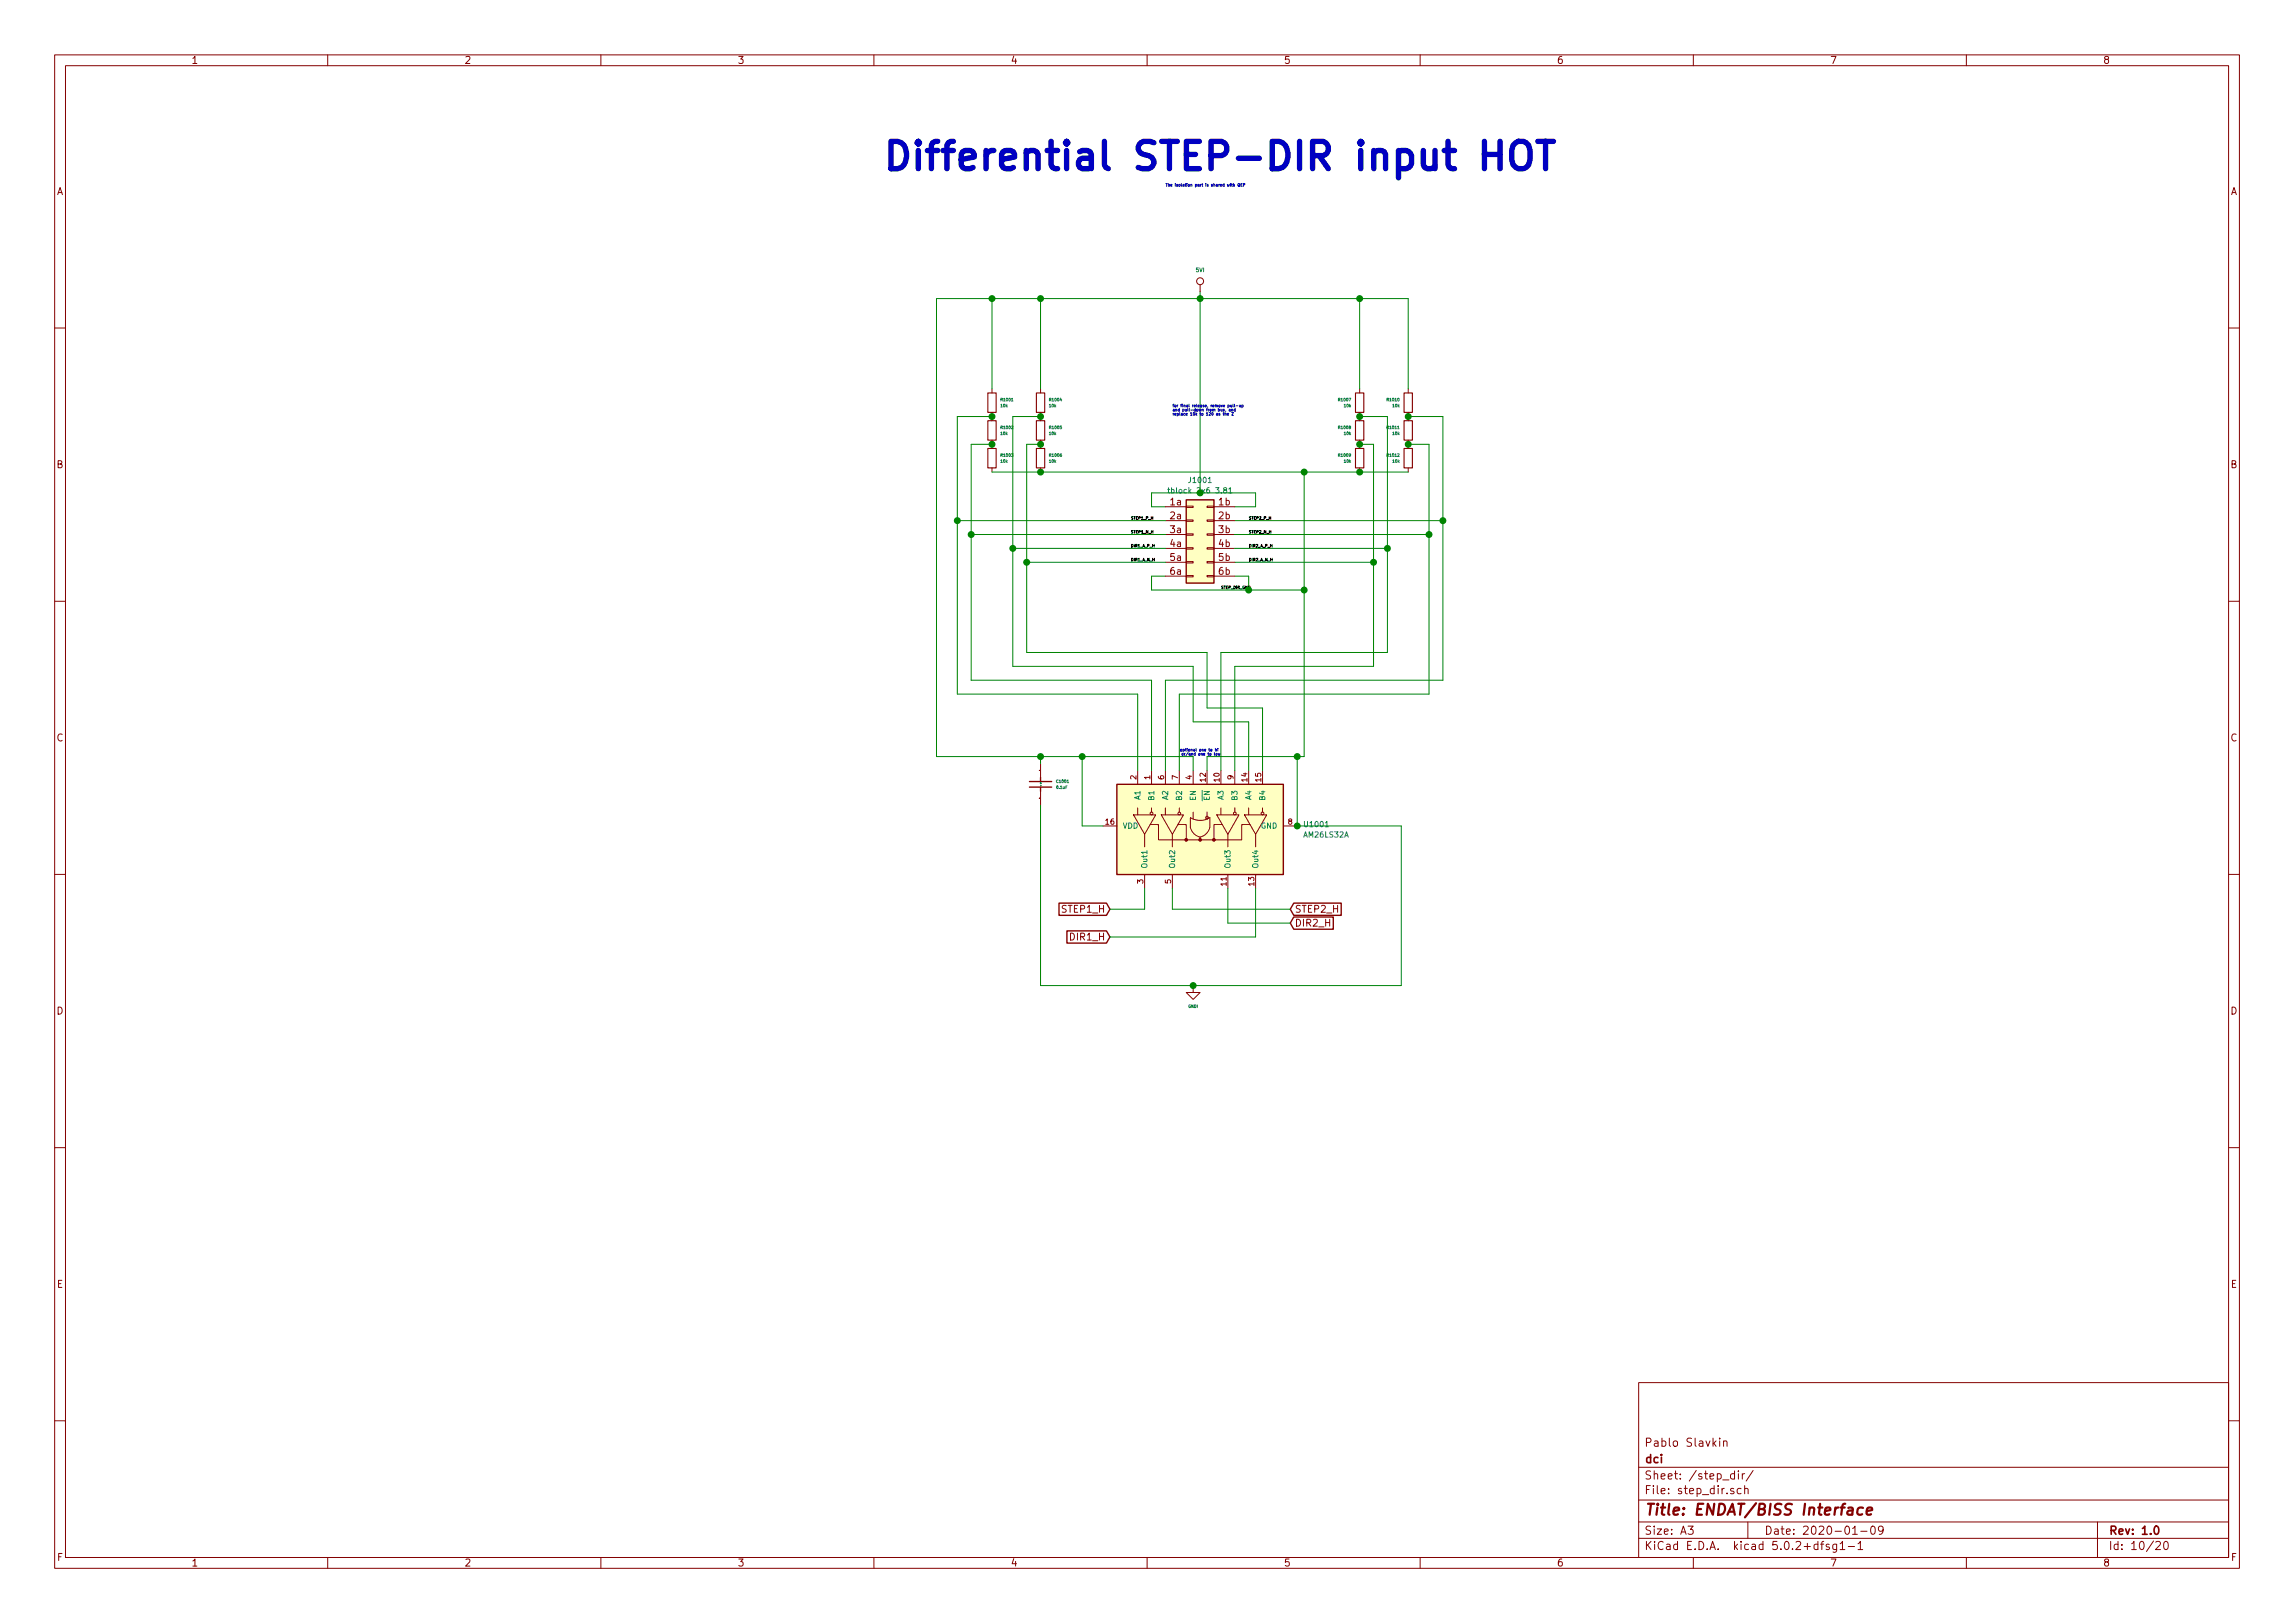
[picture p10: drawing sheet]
<svg xmlns="http://www.w3.org/2000/svg" width="420mm" height="297mm" viewBox="0 0 420 297" stroke-linecap="round" stroke-linejoin="round" font-family="sans-serif">
<defs><g id="words">
<text font-size="7" fill="#0000c2" x="161.3" y="31.1">Differential STEP-DIR input HOT</text>
<text font-size="2.8" fill="#840000" x="301" y="277.3">Title: ENDAT/BISS Interface</text>
<g font-size="2.1" fill="#840000">
<text x="301" y="267.8">dci</text>
<text x="301" y="264.8">Pablo Slavkin</text>
<text x="301" y="273.5">File: step_dir.sch</text>
<text x="301" y="270.8">Sheet: /step_dir/</text>
<text x="301" y="280.9">Size: A3</text>
<text x="323" y="280.9">Date: 2020-01-09</text>
<text x="386" y="280.9">Rev: 1.0</text>
<text x="301" y="283.7">KiCad E.D.A. kicad 5.0.2+dfsg1-1</text>
<text x="386" y="283.7">Id: 10/20</text>
</g>
<g font-size="1.8" fill="#840000">
<text x="35" y="11.7">1</text>
<text x="85" y="11.7">2</text>
<text x="135" y="11.7">3</text>
<text x="185" y="11.7">4</text>
<text x="235" y="11.7">5</text>
<text x="285" y="11.7">6</text>
<text x="335" y="11.7">7</text>
<text x="385" y="11.7">8</text>
<text x="10.4" y="35.7">A</text>
<text x="408.4" y="35.7">A</text>
<text x="10.4" y="85.7">B</text>
<text x="408.4" y="85.7">B</text>
<text x="214.3" y="92.5">1a</text>
<text x="214.3" y="95">2a</text>
<text x="223.1" y="92.5">1b</text>
<text x="223.1" y="95">2b</text>
<text x="214.3" y="97.6">3a</text>
<text x="214.3" y="100.1">4a</text>
<text x="223.1" y="97.6">3b</text>
<text x="223.1" y="100.1">4b</text>
<text x="214.3" y="102.7">5a</text>
<text x="214.3" y="105.2">6a</text>
<text x="223.1" y="102.7">5b</text>
<text x="223.1" y="105.2">6b</text>
<text x="10.4" y="135.7">C</text>
<text x="408.4" y="135.7">C</text>
<text x="194.5" y="167">STEP1_H</text>
<text x="237" y="167">STEP2_H</text>
<text x="196.1" y="172.1">DIR1_H</text>
<text x="237" y="169.6">DIR2_H</text>
<text x="10.4" y="185.7">D</text>
<text x="408.4" y="185.7">D</text>
<text x="10.4" y="235.7">E</text>
<text x="408.4" y="235.7">E</text>
<text x="10.5" y="285.7">F</text>
<text x="35" y="286.7">1</text>
<text x="85" y="286.7">2</text>
<text x="135" y="286.7">3</text>
<text x="185" y="286.7">4</text>
<text x="235" y="286.7">5</text>
<text x="285" y="286.7">6</text>
<text x="335" y="286.7">7</text>
<text x="385" y="286.7">8</text>
<text x="408.5" y="285.7">F</text>
</g>
<g font-size="1.4" fill="#008484">
<text x="217.8" y="88.4">J1001</text>
<text x="208.8" y="146.3" transform="rotate(-90 208.8 146.3)">A1</text>
<text x="211.3" y="146.3" transform="rotate(-90 211.3 146.3)">B1</text>
<text x="213.8" y="146.3" transform="rotate(-90 213.8 146.3)">A2</text>
<text x="216.4" y="146.3" transform="rotate(-90 216.4 146.3)">B2</text>
<text x="218.9" y="146.5" transform="rotate(-90 218.9 146.5)">EN</text>
<text x="221.5" y="146.5" transform="rotate(-90 221.5 146.5)">EN</text>
<text x="224" y="146.3" transform="rotate(-90 224 146.3)">A3</text>
<text x="226.5" y="146.3" transform="rotate(-90 226.5 146.3)">B3</text>
<text x="229.1" y="146.3" transform="rotate(-90 229.1 146.3)">A4</text>
<text x="231.6" y="146.3" transform="rotate(-90 231.6 146.3)">B4</text>
<text x="205.5" y="151.6">VDD</text>
<text x="230.9" y="151.6">GND</text>
<text x="238.8" y="153.3">AM26LS32A</text>
<text x="239" y="151.4">U1001</text>
<text x="210" y="159" transform="rotate(-90 210 159)">Out1</text>
<text x="215.1" y="159" transform="rotate(-90 215.1 159)">Out2</text>
<text x="225.3" y="159" transform="rotate(-90 225.3 159)">Out3</text>
<text x="230.4" y="159" transform="rotate(-90 230.4 159)">Out4</text>
</g>
<text font-size="1.4" fill="#008400" x="214.8" y="90.3">tblock 2x6 3.81</text>
<g font-size="1.4" fill="#840000">
<text x="208" y="142.7" transform="rotate(-90 208 142.7)">2</text>
<text x="210.6" y="142.7" transform="rotate(-90 210.6 142.7)">1</text>
<text x="213.1" y="142.7" transform="rotate(-90 213.1 142.7)">6</text>
<text x="215.6" y="142.7" transform="rotate(-90 215.6 142.7)">7</text>
<text x="218.2" y="142.7" transform="rotate(-90 218.2 142.7)">4</text>
<text x="220.7" y="143" transform="rotate(-90 220.7 143)">12</text>
<text x="223.3" y="143" transform="rotate(-90 223.3 143)">10</text>
<text x="225.8" y="142.7" transform="rotate(-90 225.8 142.7)">9</text>
<text x="228.3" y="143" transform="rotate(-90 228.3 143)">14</text>
<text x="230.9" y="143" transform="rotate(-90 230.9 143)">15</text>
<text x="202.4" y="150.9">16</text>
<text x="235.8" y="150.9">8</text>
<text x="209.3" y="161.7" transform="rotate(-90 209.3 161.7)">3</text>
<text x="214.4" y="161.7" transform="rotate(-90 214.4 161.7)">5</text>
<text x="224.5" y="162.1" transform="rotate(-90 224.5 162.1)">11</text>
<text x="229.6" y="162.1" transform="rotate(-90 229.6 162.1)">13</text>
</g>
<text font-size="1" fill="#008484" x="219" y="49.8">5VI</text>
<g font-size=".7" fill="#0000c2">
<text x="213.4" y="34.1">The isolation part is shared with QEP</text>
<text x="214.6" y="74.5">for final release, remove pull-up</text>
<text x="214.6" y="75.3">and pull-down from bus, and</text>
<text x="214.6" y="76">replace 10k to 120 as the Z</text>
<text x="217.4" y="137.5">optional one to hi</text>
<text x="217.7" y="138.3">or/and one to low</text>
</g>
<g font-size=".7" fill="#008484">
<text x="183.2" y="74.5">10k</text>
<text x="183.3" y="73.4">R1001</text>
<text x="192.1" y="74.5">10k</text>
<text x="192.2" y="73.4">R1004</text>
<text x="245.1" y="73.4">R1007</text>
<text x="246.1" y="74.5">10k</text>
<text x="254" y="73.4">R1010</text>
<text x="255" y="74.5">10k</text>
<text x="183.2" y="79.6">10k</text>
<text x="183.3" y="78.5">R1002</text>
<text x="183.3" y="83.6">R1003</text>
<text x="192.1" y="79.6">10k</text>
<text x="192.2" y="78.5">R1005</text>
<text x="192.2" y="83.6">R1006</text>
<text x="245.1" y="78.5">R1008</text>
<text x="245.1" y="83.6">R1009</text>
<text x="246.1" y="79.6">10k</text>
<text x="254" y="78.5">R1011</text>
<text x="254" y="83.6">R1012</text>
<text x="255" y="79.6">10k</text>
<text x="183.2" y="84.7">10k</text>
<text x="192.1" y="84.7">10k</text>
<text x="246.1" y="84.7">10k</text>
<text x="255" y="84.7">10k</text>
<text x="193.5" y="143.3">C1001</text>
<text x="193.5" y="144.4">0.1uF</text>
<text x="217.6" y="184.4">GNDI</text>
</g>
<g font-size=".7">
<text x="207" y="95.1">STEP1_P_H</text>
<text x="228.6" y="95.1">STEP2_P_H</text>
<text x="207" y="100.2">DIR1_A_P_H</text>
<text x="207" y="97.6">STEP1_N_H</text>
<text x="228.6" y="100.2">DIR2_A_P_H</text>
<text x="228.6" y="97.6">STEP2_N_H</text>
<text x="207" y="102.7">DIR1_A_N_H</text>
<text x="223.5" y="107.8">STEP_DiR_GND</text>
<text x="228.6" y="102.7">DIR2_A_N_H</text>
</g>
</g></defs>
<g fill="none" stroke="#840000" stroke-width=".18">
<path d="M10 10h400v277h-400zM12 12h396v273.1h-396zM60 10v2M110 10v2M160 10v2M210 10v2M260 10v2M310 10v2M360 10v2M219.7 52.1v1.3M10 60h2M181.6 71.2v.7"/>
<path d="M181.6 75.5v1.5M190.5 71.2v.7M190.5 75.5v1.5M248.9 71.2v.7M248.9 75.5v1.5M257.8 71.2v.7M257.8 75.5v1.5M408 60h2M181.6 80.6v1.5M181.6 85.6v.8M190.5 80.6v1.5M190.5 85.6v.8"/>
<path d="M213.4 92.7h3.8M213.4 95.3h3.8M213.4 97.8h3.8M217.2 97.7h1.2v.3h-1.2zM217.2 95.2h1.2v.2h-1.2zM217.2 92.6h1.2v.3h-1.2zM221 97.7h1.2v.3h-1.2zM221 95.2h1.2v.2h-1.2zM221 92.6h1.2v.3h-1.2zM222.2 92.7h3.9M222.2 95.3h3.9M222.2 97.8h3.9"/>
<path d="M248.9 80.6v1.5M248.9 85.6v.8M257.8 80.6v1.5M257.8 85.6v.8M10 110h2M213.4 100.4h3.8M213.4 102.9h3.8M213.4 105.4h3.8M217.2 105.3h1.2v.3h-1.2zM217.2 102.8h1.2v.2h-1.2zM217.2 100.2h1.2v.3h-1.2zM221 105.3h1.2v.3h-1.2z"/>
<path d="M221 102.8h1.2v.2h-1.2zM221 100.2h1.2v.3h-1.2zM222.2 100.4h3.9M222.2 102.9h3.9M222.2 105.4h3.9M408 110h2M190.5 139.7v2.6M190.3 146.1h.1M190.3 141h.1M190.5 144.8v2.6M201.9 151.2h2.6M207.5 149.1h4.1l-2.1 3.6z"/>
<path d="M208.3 141v2.5M208.3 147.9v1.2M209.5 152.7v2.3M210.6 150.9h1.5v2.8h7.6M210.8 141v2.5M210.8 147.9v.7M212.6 149.1h4.1l-2.1 3.6zM213.4 141v2.5M213.4 147.9v1.2M214.6 152.7v2.3M215.6 150.9h1.6v2.8M215.9 141v2.5"/>
<path d="M215.9 147.9v.7M217.9 149.6a3.4 3.4 0 0 0 3.6 0v1.8a2.14 2.14 0 0 1-2 1.7h-.2a2.34 2.34 0 0 1-1.4-1.7zM218.4 141v2.5M218.4 148.6v1.3M219.7 153.2v.5M221 141v2.5M221 148.6v1.3M222.8 149.1h4l-2 3.6zM223.5 141v2.5M223.5 147.9v1.2M223.8 150.9h-1.6v2.8M224.8 152.7v2.3"/>
<path d="M226.1 141v2.5M226.1 147.9v.7M227.8 149.1h4.1l-2 3.6zM228.6 141v2.5M228.6 147.9v1.2M228.9 150.9h-1.6v2.8h-7.6M229.9 152.7v2.3M231.1 141v2.5M231.1 147.9v.7M234.9 151.2h2.6M10 160h2M209.5 160.1v2.5"/>
<path d="M214.6 160.1v2.5M224.8 160.1v2.5M229.9 160.1v2.5M408 160h2M218.4 180.4v1.2h1.3l-1.3 1.3-1.2-1.3h1.2M10 210h2M408 210h2M300 253h108v32.1h-108zM10 260h2M300 278.5h108M300 274.5h108M300 268.5h108"/>
<path d="M309 279.3h1l-.5 .6 .4 .1v.7l-.2 .1-.7-.1M314.8 263.2v.2M314.8 263.7v1M315.5 263.8l.2-.1 .4 .1 .1 .9M315.5 263.7v1M317.4 272.5a.37 .37 0 0 0-.6 .1l.1 .2 .5 .2 .1 .1-.3 .3-.4-.1M317.6 269.8l-.5-.1-.3 .3 .1 .6 .2 .1 .5-.1M317.6 269.2v1.5M318.3 269.2v.2M318.3 269.7v1M318.7 272.5l-.4-.1-.3 .3 .1 .6 .2 .1 .4-.1M319 269.7v1"/>
<path d="M319.4 272.5h.1a.37 .37 0 0 1 .5 .1v.8M319.4 269.7l-.3 .1-.1 .2M319.4 271.9v1.5M320 278.5v3M321 269.1l-1.3 2M342.6 279.5l.4-.2a.94 .94 0 0 1 0 1.5 .82 .82 0 0 1-.4-1.3zM344.8 279.9l-.4 .3h-.2l-.3-.3v-.3l.1-.2 .4-.1 .3 .2a1.13 1.13 0 0 1-.3 1.2l-.4 .1M384 278.5v6.6M408 260h2M60 285.1v1.9M110 285.1v1.9M160 285.1v1.9"/>
<path d="M210 285.1v1.9M260 285.1v1.9M300 281.5h108M310 285.1v1.9M333.3 282.6h.6M333.9 282.1l-.4 .2v1.3M334.9 282.7l-.4-.1-.2 .2 .1 .2 .5 .2v.3h-.6M336.2 282.6v1.2l-.3 .3-.3-.1M336.2 282.7l-.4-.1-.3 .3 .1 .6 .2 .1 .4-.1M336.9 282.5l.4-.4v1.5M336.9 283.6h.8M338.4 283h1.1"/>
<path d="M339.2 280.8h.8M340.2 282.5l.4-.4v1.5M340.2 283.6h.8M340.7 280.2h1.1M360 285.1v1.9M394.7 282.3l.5-.2 .3 .4-.9 1.1h.9M396.2 282.3l.4-.2a.94 .94 0 0 1 0 1.5l-.4-.3-.1-.6z"/>
<circle cx="219.7" cy="51.5" r=".63"/>
<circle cx="210.8" cy="148.9" r=".25"/>
<circle cx="215.9" cy="148.9" r=".25"/>
<circle cx="221" cy="149.6" r=".25"/>
<circle cx="226.1" cy="148.9" r=".25"/>
<circle cx="231.1" cy="148.9" r=".25"/>
</g>
<path d="M394.5 279.5l.2-.2a.81 .81 0 0 1 .6 .6 .81 .81 0 0 1-.3 .8l-.1 .1a.79 .79 0 0 1-.4-1.3z" fill="none" stroke="#840000" stroke-width=".3"/>
<path d="M338.4 276h.7v1.2M339.2 276.4l-.7 .1a.4 .4 0 0 0-.3 .3 .4 .4 0 0 0 .2 .4l.7-.1M341.1 276a.68 .68 0 0 0-1 .3l-.1 .5 .2 .3 .1 .1 .6-.1M341.8 276.6l.9-.2v-.4l-.6-.1-.3 .3v.9l.2 .1 .5-.1" fill="none" stroke="#840000" stroke-width=".41"/>
<path d="M271.8 25.9v5M271.8 28.3h2.8M274.6 25.9v5M277 26.6a1.68 1.68 0 0 1 2.9 0l.2 .9v1.7l-.2 1a1.68 1.68 0 0 1-2.9 0l-.2-1v-1.7zM281.5 25.9h2.9M283 25.9v5" fill="none" stroke="#0000c2" stroke-width=".99"/>
<path d="M180.8 71.9h1.6v3.6h-1.6zM180.8 77h1.6v3.6h-1.6zM189.7 71.9h1.6v3.6h-1.6zM189.7 77h1.6v3.6h-1.6zM248.2 71.9h1.5v3.6h-1.5zM248.2 77h1.5v3.6h-1.5zM257 71.9h1.6v3.6h-1.6zM257 77h1.6v3.6h-1.6zM180.8 82.1h1.6v3.5h-1.6zM189.7 82.1h1.6v3.5h-1.6zM248.2 82.1h1.5v3.5h-1.5zM257 82.1h1.6v3.5h-1.6z" fill="none" stroke="#840000" stroke-width=".2"/>
<g fill="#008400" stroke="#008400" stroke-width=".25">
<circle cx="181.6" cy="76.2" r=".51"/>
<circle cx="181.6" cy="81.3" r=".51"/>
<circle cx="190.5" cy="81.3" r=".51"/>
<circle cx="190.5" cy="76.2" r=".51"/>
<circle cx="257.8" cy="76.2" r=".51"/>
<circle cx="257.8" cy="81.3" r=".51"/>
<circle cx="261.6" cy="97.8" r=".51"/>
<circle cx="264.2" cy="95.3" r=".51"/>
<circle cx="254" cy="100.4" r=".51"/>
<circle cx="248.9" cy="81.3" r=".51"/>
<circle cx="251.5" cy="102.9" r=".51"/>
<circle cx="248.9" cy="76.2" r=".51"/>
<circle cx="237.5" cy="151.2" r=".51"/>
<circle cx="175.3" cy="95.3" r=".51"/>
<circle cx="177.8" cy="97.8" r=".51"/>
<circle cx="185.4" cy="100.4" r=".51"/>
<circle cx="188" cy="102.9" r=".51"/>
<circle cx="219.7" cy="54.6" r=".51"/>
<circle cx="190.5" cy="54.6" r=".51"/>
<circle cx="248.9" cy="54.6" r=".51"/>
<circle cx="198.1" cy="138.5" r=".51"/>
<circle cx="181.6" cy="54.6" r=".51"/>
<circle cx="190.5" cy="138.5" r=".51"/>
<circle cx="190.5" cy="86.4" r=".51"/>
<circle cx="248.9" cy="86.4" r=".51"/>
<circle cx="238.8" cy="86.4" r=".51"/>
<circle cx="228.6" cy="108" r=".51"/>
<circle cx="238.8" cy="108" r=".51"/>
<circle cx="237.5" cy="138.5" r=".51"/>
<circle cx="218.4" cy="180.4" r=".51"/>
</g>
<g fill="none" stroke="#008400" stroke-width=".18">
<path d="M181.6 54.6v16.6M190.5 54.6v16.6M219.7 53.4v36.8M248.9 54.6v16.6M181.6 76.2h-6.3v50.8h33v14M190.5 76.2h-5.1v45.8h33v10.1h10.2v8.9M248.9 76.2h5.1v43.2h-30.5v21.6M257.8 76.2h6.4v48.3h-50.8v16.5M257.8 71.2v-16.6h-86.4v83.9h47v2.5M175.3 95.3h38.1M177.8 97.8h35.6M181.6 81.3h-3.8v43.2h33v16.5"/>
<path d="M181.6 86.4h76.2M190.5 81.3h-2.5v38.1h33v10.2h10.1v11.4M213.4 92.7h-2.6v-2.5h19.1v2.5h-3.8M226.1 95.3h38.1M226.1 97.8h35.5M238.8 86.4v52.1h-17.8v2.5M248.9 81.3h2.6v40.7h-25.4v19M257.8 81.3h3.8v45.7h-45.7v14M185.4 100.4h28M188 102.9h25.4M213.4 105.4h-2.6v2.6h28M226.1 105.4h2.5v2.6"/>
<path d="M226.1 102.9h25.4M226.1 100.4h27.9M190.5 138.5v1.2M198.1 138.5v12.7h3.8M237.5 138.5v12.7h19v29.2h-66v-33M209.5 162.6v3.8h-6.3M214.6 162.6v3.8h21.6M224.8 162.6v6.3h11.4M229.9 162.6v8.9h-26.7"/>
</g>
<g fill="#ffffc2" stroke="#ffffc2" stroke-width=".18">
<path d="M217.2 91.5h5v15.2h-5z"/>
<path d="M204.5 143.5h30.4v16.6h-30.4z"/>
</g>
<path d="M217.2 91.5h5v15.2h-5zM188.5 143h4M188.5 144.1h4M190.5 142.3v.7M190.5 144.1v.7M204.5 143.5h30.4v16.6h-30.4zM193.9 165.3h8.7l.6 1.1-.6 1.1h-8.7zM195.3 170.4h7.3l.6 1.1-.6 1.1h-7.3zM236.9 165.3h8.6v2.2h-8.6l-.7-1.1zM236.9 167.8h7.2v2.3h-7.2l-.7-1.2z" fill="none" stroke="#840000" stroke-width=".25"/>
<path d="M213.8 89.6h.3M213.9 89.2v.9l.2 .1M224.2 89.7l-.2-.2 .1-.2h.4v.3l-.5 .3v.2l.2 .1 .4-.1v-.2l-.2-.2M225 89.5l.2-.3v1M225 90.2h.5M190.5 143.4h.1M190.5 143.3h.1M190.5 143.8h.1M210 155.7v.6" fill="none" stroke="#008484" stroke-width=".18"/>
<g fill="#840000" stroke="#840000" stroke-width=".18">
<circle cx="222.2" cy="153.7" r=".25"/>
<circle cx="219.7" cy="153.7" r=".25"/>
<circle cx="217.2" cy="153.7" r=".25"/>
</g>
<g fill="none" stroke="#0000c2" stroke-width=".18">
<path d="M223.9 75.7h.2M224 75.5l.1 .5M224.1 74.9l-.1 .1 .1 .2h-.1M224.3 75.7h.2v.3M224.3 75.5v.5M224.4 75.2v.1M224.7 75.8h.2v-.1h-.2v.3h.2M224.8 74.5l.2-.1v-.2h-.2v.4M225 74.9h.2v.3M225.2 75l-.2 .1 .2 .1M225.3 74.1v.4l.2-.1M225.5 74.9h.2v.3"/>
<path d="M225.5 74.9v.3M225.5 75.5h.3l-.3 .5h.3M225.5 74.1v.4M225.7 74l.1 .5M226 74l.1 .5M226.1 74.9l-.2 .1 .1 .2h.1M226.1 74.7v.5M226.3 74.3h.3M226.9 74.1v.4l.2-.1M227.1 74.1v.4M227.4 74.5l.2-.1v-.2h-.2v.4M216.1 137.2h.3l-.1 .3-.2-.1z"/>
<path d="M216.4 137.9h.2v.3h-.2zM216.6 137.5l.2-.1-.1-.3h-.1v.5M216.8 137.9v.3M217 137.9l-.2 .1M217 137.1h.2M217.1 137l.1 .5M217.5 137.7l-.4 .6M223 137.9l.1 .3 .1-.2 .1 .2 .1-.3"/>
</g>
<use href="#words"/>
</svg>
